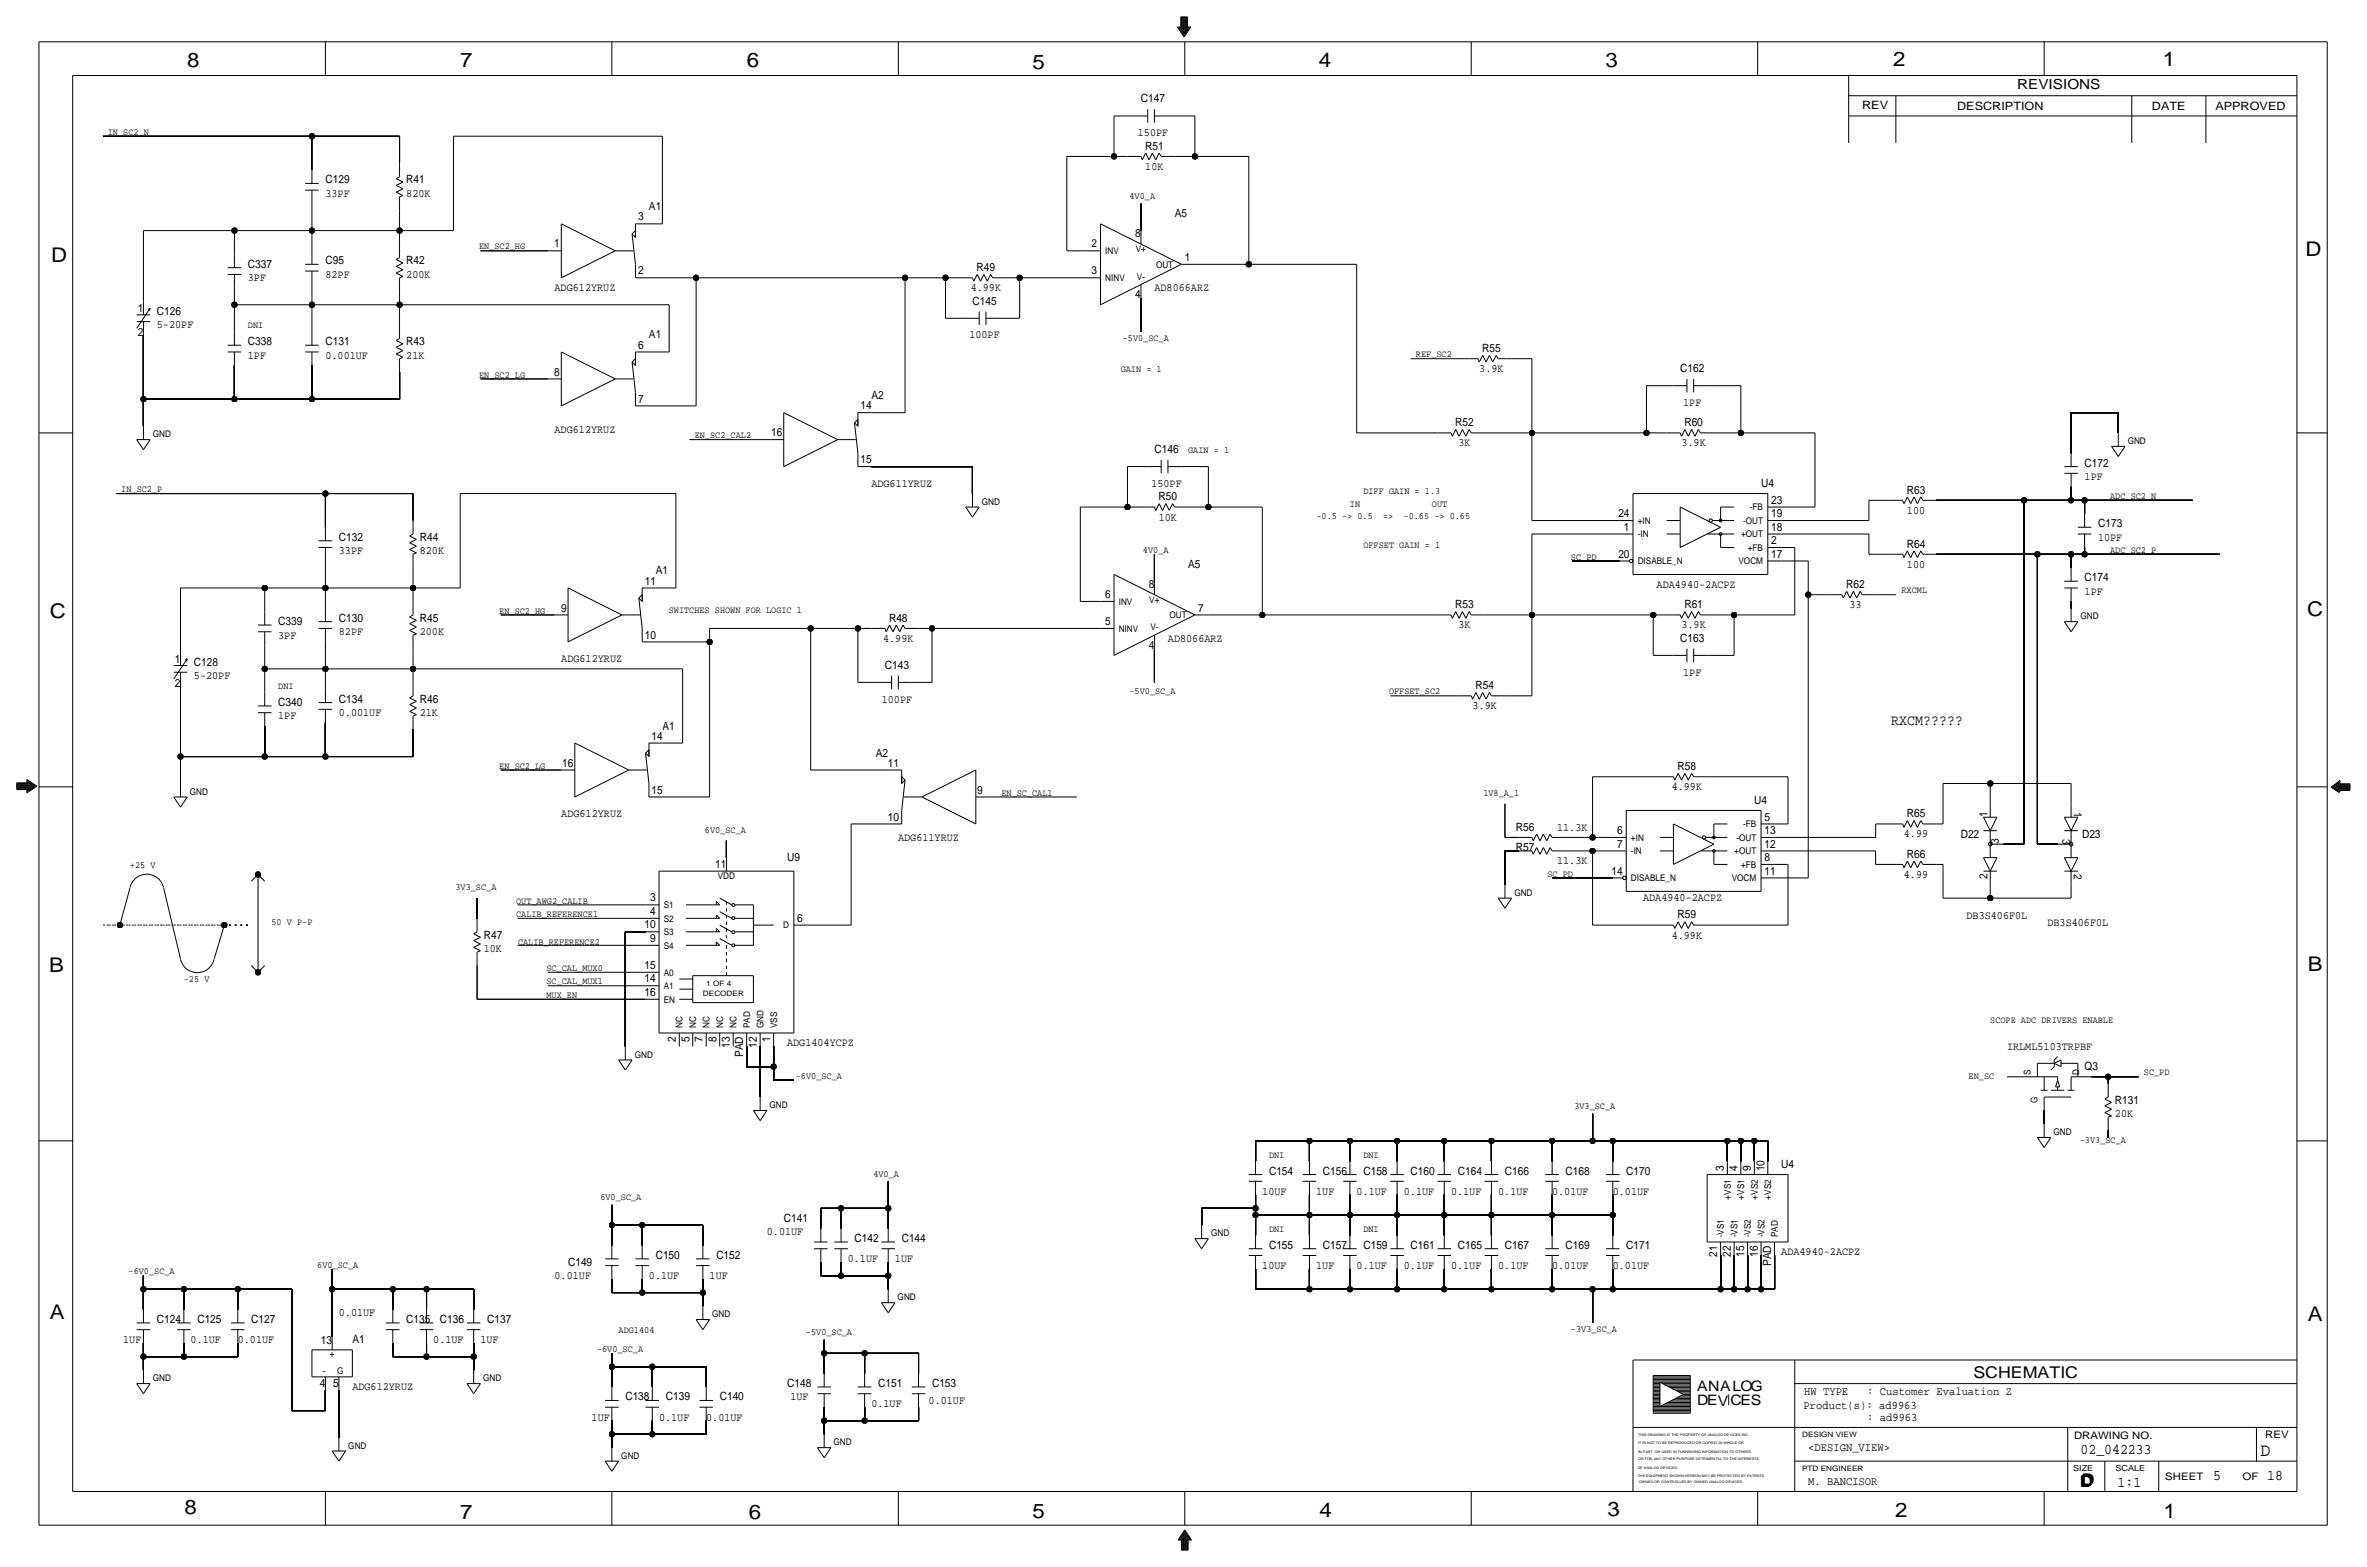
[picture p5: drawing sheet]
<svg xmlns="http://www.w3.org/2000/svg" width="892mm" height="590mm" viewBox="0 0 892 590" stroke-linecap="round" stroke-linejoin="round" font-family="sans-serif">
<defs><g id="words">
<g font-size="7.6">
<text x="70.6" y="25.4">8</text>
<text x="173.4" y="25.4">7</text>
<text x="281.4" y="25.1">6</text>
<text x="389.1" y="26.2">5</text>
<text x="497" y="25.4">4</text>
<text x="605" y="25.1">3</text>
<text x="713.4" y="24.9">2</text>
<text x="815" y="24.9">1</text>
<text x="19.3" y="98.8">D</text>
<text x="868.9" y="96.5">D</text>
<text x="18.7" y="232.7">C</text>
<text x="869.4" y="232.2">C</text>
<text x="869.6" y="365.8">B</text>
<text x="18.5" y="366">B</text>
<text x="18.7" y="496.8">A</text>
<text x="869.6" y="497.6">A</text>
<text x="69.5" y="570.5">8</text>
<text x="173.4" y="572.3">7</text>
<text x="282.1" y="572.3">6</text>
<text x="389.1" y="571.8">5</text>
<text x="497.3" y="571.5">4</text>
<text x="605.7" y="571.2">3</text>
<text x="714.2" y="571.5">2</text>
<text x="815.3" y="572">1</text>
</g>
<text font-size="7" x="851.9" y="548.4">D</text>
<g font-size="6.1">
<text x="743.7" y="518.9">SCHEMATIC</text>
<text x="783.8" y="560.3">D</text>
<text x="784.3" y="559.8">D</text>
</g>
<g font-size="5.6">
<text x="712.6" y="273.1">RXCM?????</text>
<text x="784" y="547.9">02_042233</text>
<text x="834.1" y="557.5">5</text>
<text x="854.4" y="557.5">18</text>
<text x="798" y="560.1">1:1</text>
</g>
<g font-size="5.4">
<text x="639.5" y="524.2">ANALOG</text>
<text x="639.5" y="529.3">DEVCES</text>
</g>
<text font-size="5.2" x="760.2" y="33.5">REVISIONS</text>
<g font-size="4.4">
<text x="679.9" y="525.5">HW TYPE</text>
<text x="703.6" y="525.5">: Customer Evaluation Z</text>
<text x="679.7" y="530.9">Product(s): ad9963</text>
<text x="703.6" y="535.2">: ad9963</text>
<text x="681.4" y="546.6">&lt;DESIGN_VIEW&gt;</text>
<text x="681.4" y="559.3">M. BANCISOR</text>
</g>
<g font-size="4.3">
<text x="430" y="38.6">C147</text>
<text x="701.8" y="41.1">REV</text>
<text x="737.6" y="41.4">DESCRIPTION</text>
<text x="811" y="41.4">DATE</text>
<text x="834.8" y="41.4">APPROVED</text>
<text x="428.8" y="51.3">150PF</text>
<text x="431.5" y="56.4">R51</text>
<text x="431.6" y="64">10K</text>
<text x="122.6" y="69.1">C129</text>
<text x="153.1" y="69.1">R41</text>
<text x="122.6" y="74.2">33PF</text>
<text x="153.1" y="74.2">820K</text>
<text x="240.5" y="83.1">3</text>
<text x="244.6" y="79.2">A1</text>
<text x="442.7" y="81.8">A5</text>
<text x="427.8" y="89.4">8</text>
<text x="208.9" y="93.2">1</text>
<text x="93.4" y="100.8">C337</text>
<text x="122.6" y="99.6">C95</text>
<text x="153.1" y="99.6">R42</text>
<text x="93.4" y="105.9">3PF</text>
<text x="122.6" y="104.6">82PF</text>
<text x="153.1" y="104.6">200K</text>
<text x="240.5" y="103.4">2</text>
<text x="368" y="102.1">R49</text>
<text x="209" y="109.7">ADG612YRUZ</text>
<text x="365.8" y="109.7">4.99K</text>
<text x="427.8" y="112.3">4</text>
<text x="435.1" y="109.7">AD8066ARZ</text>
<text x="51.9" y="117.6">1</text>
<text x="59.1" y="118.6">C126</text>
<text x="366.5" y="114.8">C145</text>
<text x="59.1" y="123.7">5-20PF</text>
<text x="51.9" y="126.7">2</text>
<text x="93.4" y="130">C338</text>
<text x="122.6" y="130">C131</text>
<text x="153.1" y="130">R43</text>
<text x="240.5" y="131.3">6</text>
<text x="244.6" y="127.5">A1</text>
<text x="365.3" y="127.5">100PF</text>
<text x="93.4" y="135.1">1PF</text>
<text x="122.6" y="135.1">0.001UF</text>
<text x="153.1" y="135.1">21K</text>
<text x="558.5" y="132.6">R55</text>
<text x="208.9" y="141.5">8</text>
<text x="557.5" y="140.2">3.9K</text>
<text x="633.2" y="140.2">C162</text>
<text x="240.5" y="151.6">7</text>
<text x="324.3" y="154.2">14</text>
<text x="328.4" y="150.4">A2</text>
<text x="634.3" y="152.9">1PF</text>
<text x="548.4" y="160.5">R52</text>
<text x="634.7" y="160.5">R60</text>
<text x="209" y="163.1">ADG612YRUZ</text>
<text x="290.6" y="164.3">16</text>
<text x="435.1" y="170.7">C146</text>
<text x="549.6" y="168.1">3K</text>
<text x="633.7" y="168.1">3.9K</text>
<text x="324.3" y="174.5">15</text>
<text x="785.6" y="175.8">C172</text>
<text x="328.4" y="183.4">ADG611YRUZ</text>
<text x="433.9" y="183.4">150PF</text>
<text x="663.7" y="183.4">U4</text>
<text x="718.6" y="185.9">R63</text>
<text x="785.6" y="180.8">1PF</text>
<text x="436.6" y="188.5">R50</text>
<text x="667.5" y="189.7">23</text>
<text x="436.7" y="196.1">10K</text>
<text x="609.9" y="194.8">24</text>
<text x="667.5" y="194.8">19</text>
<text x="718.6" y="193.5">100</text>
<text x="127.7" y="203.7">C132</text>
<text x="158.2" y="203.7">R44</text>
<text x="612" y="199.9">1</text>
<text x="667.5" y="199.9">18</text>
<text x="790.7" y="203.7">10PF</text>
<text x="790.7" y="198.6">C173</text>
<text x="127.7" y="208.8">33PF</text>
<text x="158.2" y="208.8">820K</text>
<text x="667.5" y="205">2</text>
<text x="718.6" y="206.2">R64</text>
<text x="447.8" y="213.9">A5</text>
<text x="609.9" y="210.1">20</text>
<text x="667.5" y="210.1">17</text>
<text x="718.6" y="213.9">100</text>
<text x="243" y="220.2">11</text>
<text x="247.1" y="216.4">A1</text>
<text x="432.9" y="221.5">8</text>
<text x="624.3" y="221.5">ADA4940-2ACPZ</text>
<text x="695.7" y="221.5">R62</text>
<text x="785.6" y="218.9">C174</text>
<text x="785.6" y="224">1PF</text>
<text x="211.4" y="230.4">9</text>
<text x="548.4" y="229.1">R53</text>
<text x="634.7" y="229.1">R61</text>
<text x="696.9" y="229.1">33</text>
<text x="104.9" y="235.5">C339</text>
<text x="127.7" y="234.2">C130</text>
<text x="127.7" y="239.3">82PF</text>
<text x="158.2" y="234.2">R45</text>
<text x="158.2" y="239.3">200K</text>
<text x="335" y="234.2">R48</text>
<text x="549.6" y="236.7">3K</text>
<text x="633.7" y="236.7">3.9K</text>
<text x="104.9" y="240.5">3PF</text>
<text x="243" y="240.5">10</text>
<text x="332.8" y="241.8">4.99K</text>
<text x="432.9" y="244.3">4</text>
<text x="440.1" y="241.8">AD8066ARZ</text>
<text x="633.2" y="241.8">C163</text>
<text x="65.9" y="249.7">1</text>
<text x="73.1" y="250.7">C128</text>
<text x="211.5" y="249.4">ADG612YRUZ</text>
<text x="333.5" y="252">C143</text>
<text x="73.1" y="255.8">5-20PF</text>
<text x="634.3" y="254.5">1PF</text>
<text x="65.9" y="258.8">2</text>
<text x="556" y="259.6">R54</text>
<text x="104.9" y="265.9">C340</text>
<text x="127.7" y="269.7">0.001UF</text>
<text x="127.7" y="264.7">C134</text>
<text x="158.2" y="264.7">R46</text>
<text x="158.2" y="269.7">21K</text>
<text x="332.3" y="264.7">100PF</text>
<text x="554.9" y="267.2">3.9K</text>
<text x="104.9" y="271">1PF</text>
<text x="249.6" y="274.8">A1</text>
<text x="245.6" y="278.6">14</text>
<text x="330" y="285">A2</text>
<text x="211.9" y="288.8">16</text>
<text x="334.5" y="288.8">11</text>
<text x="632.2" y="290.1">R58</text>
<text x="245.6" y="299">15</text>
<text x="368.2" y="299">9</text>
<text x="630" y="297.7">4.99K</text>
<text x="661.1" y="302.8">U4</text>
<text x="781.5" y="305.7" transform="rotate(90 781.5 305.7)">1</text>
<text x="211.5" y="307.8">ADG612YRUZ</text>
<text x="334.5" y="309.1">10</text>
<text x="664.9" y="309.1">5</text>
<text x="718.6" y="307.8">R65</text>
<text x="749" y="307.8" transform="rotate(-90 749 307.8)">1</text>
<text x="338.5" y="316.7">ADG611YRUZ</text>
<text x="571.2" y="312.9">R56</text>
<text x="586.8" y="312.9">11.3K</text>
<text x="609.5" y="314.2">6</text>
<text x="664.9" y="314.2">13</text>
<text x="717.5" y="315.5">4.99</text>
<text x="738.9" y="315.7">D22</text>
<text x="777.2" y="315.9" transform="rotate(90 777.2 315.9)">3</text>
<text x="784.6" y="315.7">D23</text>
<text x="571.2" y="320.5">R57</text>
<text x="609.5" y="319.3">7</text>
<text x="664.9" y="319.3">12</text>
<text x="718.6" y="323.1">R66</text>
<text x="753.3" y="318" transform="rotate(-90 753.3 318)">3</text>
<text x="269.5" y="326.9">11</text>
<text x="296.6" y="324.4">U9</text>
<text x="586.8" y="325.6">11.3K</text>
<text x="607.3" y="329.4">14</text>
<text x="664.9" y="324.4">8</text>
<text x="664.9" y="329.4">11</text>
<text x="781.5" y="329.1" transform="rotate(90 781.5 329.1)">2</text>
<text x="717.5" y="330.7">4.99</text>
<text x="749" y="331.3" transform="rotate(-90 749 331.3)">2</text>
<text x="245" y="339.6">3</text>
<text x="619.2" y="339.6">ADA4940-2ACPZ</text>
<text x="245" y="344.7">4</text>
<text x="300.4" y="347.2">6</text>
<text x="632.2" y="345.9">R59</text>
<text x="741.1" y="346.2">DB3S406F0L</text>
<text x="182.3" y="353.6">R47</text>
<text x="242.8" y="349.8">10</text>
<text x="630" y="353.6">4.99K</text>
<text x="771.6" y="348.7">DB3S406F0L</text>
<text x="182.3" y="358.6">10K</text>
<text x="245" y="354.8">9</text>
<text x="242.8" y="365">15</text>
<text x="242.8" y="370.1">14</text>
<text x="242.8" y="375.2">16</text>
<text x="254.7" y="392.5" transform="rotate(-90 254.7 392.5)">2</text>
<text x="259.8" y="392.5" transform="rotate(-90 259.8 392.5)">5</text>
<text x="264.9" y="392.5" transform="rotate(-90 264.9 392.5)">7</text>
<text x="270" y="392.5" transform="rotate(-90 270 392.5)">8</text>
<text x="275" y="394.6" transform="rotate(-90 275 394.6)">13</text>
<text x="285.2" y="394.6" transform="rotate(-90 285.2 394.6)">12</text>
<text x="290.3" y="392.5" transform="rotate(-90 290.3 392.5)">1</text>
<text x="296.6" y="394.2">ADG1404YCPZ</text>
<text x="756.4" y="395.5">IRLML5103TRPBF</text>
<text x="280.1" y="398.3" transform="rotate(-90 280.1 398.3)">PAD</text>
<text x="785.6" y="403.1">Q3</text>
<text x="797" y="415.8">R131</text>
<text x="797" y="420.9">20K</text>
<text x="478.2" y="442.5">C154</text>
<text x="498.6" y="442.5">C156</text>
<text x="513.8" y="442.5">C158</text>
<text x="531.6" y="442.5">C160</text>
<text x="549.4" y="442.5">C164</text>
<text x="567.1" y="442.5">C166</text>
<text x="590" y="442.5">C168</text>
<text x="612.9" y="442.5">C170</text>
<text x="649.7" y="441.2" transform="rotate(-90 649.7 441.2)">3</text>
<text x="654.8" y="441.2" transform="rotate(-90 654.8 441.2)">4</text>
<text x="659.8" y="441.2" transform="rotate(-90 659.8 441.2)">9</text>
<text x="664.9" y="441.2" transform="rotate(-90 664.9 441.2)">10</text>
<text x="671.3" y="439.9">U4</text>
<text x="475.7" y="450.1">10UF</text>
<text x="496" y="450.1">1UF</text>
<text x="511.3" y="450.1">0.1UF</text>
<text x="529" y="450.1">0.1UF</text>
<text x="546.8" y="450.1">0.1UF</text>
<text x="564.6" y="450.1">0.1UF</text>
<text x="584.9" y="450.1">0.01UF</text>
<text x="607.8" y="450.1">0.01UF</text>
<text x="295.4" y="460.2">C141</text>
<text x="289" y="465.3">0.01UF</text>
<text x="322" y="467.9">C142</text>
<text x="339.8" y="467.9">C144</text>
<text x="478.2" y="470.4">C155</text>
<text x="498.6" y="470.4">C157</text>
<text x="513.8" y="470.4">C159</text>
<text x="531.6" y="470.4">C161</text>
<text x="549.4" y="470.4">C165</text>
<text x="567.1" y="470.4">C167</text>
<text x="590" y="470.4">C169</text>
<text x="612.9" y="470.4">C171</text>
<text x="647.1" y="473.4" transform="rotate(-90 647.1 473.4)">21</text>
<text x="652.2" y="473.4" transform="rotate(-90 652.2 473.4)">22</text>
<text x="657.3" y="473.4" transform="rotate(-90 657.3 473.4)">15</text>
<text x="662.4" y="473.4" transform="rotate(-90 662.4 473.4)">16</text>
<text x="671.3" y="472.9">ADA4940-2ACPZ</text>
<text x="214.1" y="476.8">C149</text>
<text x="247.1" y="474.2">C150</text>
<text x="270" y="474.2">C152</text>
<text x="319.5" y="475.5">0.1UF</text>
<text x="337.3" y="475.5">1UF</text>
<text x="475.7" y="478">10UF</text>
<text x="496" y="478">1UF</text>
<text x="511.3" y="478">0.1UF</text>
<text x="529" y="478">0.1UF</text>
<text x="546.8" y="478">0.1UF</text>
<text x="564.6" y="478">0.1UF</text>
<text x="584.9" y="478">0.01UF</text>
<text x="607.8" y="478">0.01UF</text>
<text x="667.5" y="477" transform="rotate(-90 667.5 477)">PAD</text>
<text x="209" y="481.8">0.01UF</text>
<text x="244.6" y="481.8">0.1UF</text>
<text x="267.4" y="481.8">1UF</text>
<text x="127.7" y="495.8">0.01UF</text>
<text x="59.1" y="498.3">C124</text>
<text x="74.4" y="498.3">C125</text>
<text x="94.7" y="498.3">C127</text>
<text x="153.1" y="498.3">C135</text>
<text x="165.8" y="498.3">C136</text>
<text x="183.6" y="498.3">C137</text>
<text x="46.4" y="506">1UF</text>
<text x="71.8" y="506">0.1UF</text>
<text x="89.6" y="506">0.01UF</text>
<text x="120.9" y="506.5">13</text>
<text x="132.8" y="506">A1</text>
<text x="163.3" y="506">0.1UF</text>
<text x="181.1" y="506">1UF</text>
<text x="120.5" y="522.5">4</text>
<text x="125.6" y="522.5">5</text>
<text x="132.8" y="523.7">ADG612YRUZ</text>
<text x="235.7" y="527.6">C138</text>
<text x="250.9" y="527.6">C139</text>
<text x="271.2" y="527.6">C140</text>
<text x="296.6" y="522.5">C148</text>
<text x="297.9" y="527.6">1UF</text>
<text x="330.9" y="522.5">C151</text>
<text x="351.2" y="522.5">C153</text>
<text x="328.4" y="530.1">0.1UF</text>
<text x="350" y="528.8">0.01UF</text>
<text x="223" y="535.2">1UF</text>
<text x="248.4" y="535.2">0.1UF</text>
<text x="266.1" y="535.2">0.01UF</text>
</g>
<g font-size="4.2">
<text x="411.4" y="93.2">2</text>
<text x="446.5" y="98.3">1</text>
<text x="411.4" y="103.4">3</text>
<text x="416.5" y="225.3">6</text>
<text x="451.6" y="230.4">7</text>
<text x="416.5" y="235.5">5</text>
</g>
<g font-size="3.9">
<text x="781.6" y="542.1">DRAWING NO.</text>
<text x="853.6" y="541.8">REV</text>
<text x="816" y="557.4">SHEET</text>
<text x="845.1" y="557.5">OF</text>
</g>
<g font-size="3.6">
<text x="40.6" y="50.9">IN_SC2_N</text>
<text x="425.7" y="74.9">4V0_A</text>
<text x="180.5" y="94">EN_SC2_HG</text>
<text x="93.4" y="123.7">DNI</text>
<text x="423.1" y="128.3">-5V0_SC_A</text>
<text x="533.6" y="134.6">REF_SC2</text>
<text x="180.5" y="142.2">EN_SC2_LG</text>
<text x="422.4" y="140.2">GAIN = 1</text>
<text x="261.8" y="165.1">EN_SC2_CAL2</text>
<text x="447.8" y="170.7">GAIN = 1</text>
<text x="45.7" y="185.5">IN_SC2_P</text>
<text x="513.8" y="185.9">DIFF GAIN = 1.3</text>
<text x="508.7" y="191">IN</text>
<text x="539.6" y="191">OUT</text>
<text x="795.2" y="188">ADC_SC2_N</text>
<text x="496.1" y="195.5">-0.5 -&gt; 0.5</text>
<text x="521.2" y="195.5">=&gt;</text>
<text x="528.9" y="195.5">-0.65 -&gt; 0.65</text>
<text x="430.7" y="208.3">4V0_A</text>
<text x="513.8" y="206.2">OFFSET GAIN = 1</text>
<text x="795.2" y="208.3">ADC_SC2_P</text>
<text x="592" y="210.8">SC_PD</text>
<text x="716.6" y="223.4">RXCML</text>
<text x="188.2" y="231.1">EN_SC2_HG</text>
<text x="252" y="231.1">SWITCHES SHOWN FOR LOGIC 1</text>
<text x="104.9" y="259.6">DNI</text>
<text x="425.7" y="261.6">-5V0_SC_A</text>
<text x="523.4" y="261.6">OFFSET_SC2</text>
<text x="188.2" y="289.6">EN_SC2_LG</text>
<text x="377.4" y="299.7">EN_SC_CAL1</text>
<text x="559" y="299.7">1V8_A_1</text>
<text x="265.6" y="313.7">6V0_SC_A</text>
<text x="49" y="326.9">+25 V</text>
<text x="171.7" y="335.3">3V3_SC_A</text>
<text x="583.1" y="330.2">SC_PD</text>
<text x="194.5" y="340.4">OUT_AWG2_CALIB</text>
<text x="194.5" y="345.4">CALIB_REFERENCE1</text>
<text x="102.3" y="348.5">50 V P-P</text>
<text x="195.2" y="355.9">CALIB_REFERENCE2</text>
<text x="205.9" y="365.8">SC_CAL_MUX0</text>
<text x="69.3" y="370.1">-25 V</text>
<text x="205.9" y="370.8">SC_CAL_MUX1</text>
<text x="205.9" y="375.9">MUX_EN</text>
<text x="750" y="385.3">SCOPE ADC DRIVERS ENABLE</text>
<text x="299.9" y="406.4">-6V0_SC_A</text>
<text x="741.9" y="406.4">EN_SC</text>
<text x="807.9" y="405.1">SC_PD</text>
<text x="593.3" y="417.8">3V3_SC_A</text>
<text x="783.8" y="430.5">-3V3_SC_A</text>
<text x="478.2" y="436.1">DNI</text>
<text x="513.8" y="436.1">DNI</text>
<text x="329.1" y="443.2">4V0_A</text>
<text x="226.3" y="452.1">6V0_SC_A</text>
<text x="478.2" y="464.1">DNI</text>
<text x="513.8" y="464.1">DNI</text>
<text x="119.6" y="477.5">6V0_SC_A</text>
<text x="48.5" y="480.1">-6V0_SC_A</text>
<text x="233.1" y="502.2">ADG1404</text>
<text x="303.7" y="502.9">-5V0_SC_A</text>
<text x="592" y="501.6">-3V3_SC_A</text>
<text x="225" y="509.3">-6V0_SC_A</text>
</g>
<g font-size="3.5">
<text x="416.5" y="95.8">INV</text>
<text x="428" y="95">V+</text>
<text x="435.7" y="100.8">OUT</text>
<text x="416.5" y="105.9">NINV</text>
<text x="428.4" y="105.4">V-</text>
<text x="57.6" y="164.7">GND</text>
<text x="801.8" y="167.3">GND</text>
<text x="370" y="190.1">GND</text>
<text x="617.2" y="197.4">+IN</text>
<text x="656.9" y="197.4">-OUT</text>
<text x="659.4" y="192.3">-FB</text>
<text x="617.2" y="202.4">-IN</text>
<text x="656.1" y="202.4">+OUT</text>
<text x="658.7" y="207.5">+FB</text>
<text x="617.2" y="212.6">DISABLE_N</text>
<text x="655.2" y="212.6">VOCM</text>
<text x="421.6" y="227.8">INV</text>
<text x="433.1" y="227.1">V+</text>
<text x="440.7" y="232.9">OUT</text>
<text x="784" y="233.3">GND</text>
<text x="421.6" y="238">NINV</text>
<text x="433.5" y="237.5">V-</text>
<text x="71.6" y="299.4">GND</text>
<text x="656.9" y="311.7">-FB</text>
<text x="614.6" y="316.7">+IN</text>
<text x="654.3" y="316.7">-OUT</text>
<text x="614.6" y="321.8">-IN</text>
<text x="653.6" y="321.8">+OUT</text>
<text x="656.1" y="326.9">+FB</text>
<text x="270.5" y="331.2">VDD</text>
<text x="614.6" y="332">DISABLE_N</text>
<text x="652.6" y="332">VOCM</text>
<text x="570.7" y="337.5">GND</text>
<text x="250.1" y="347.2">S2</text>
<text x="250.1" y="342.1">S1</text>
<text x="250.1" y="352.3">S3</text>
<text x="295.2" y="349.8">D</text>
<text x="250.1" y="357.4">S4</text>
<text x="250.1" y="367.5">A0</text>
<text x="250.1" y="377.7">EN</text>
<text x="250.1" y="372.6">A1</text>
<text x="257.3" y="387.3" transform="rotate(-90 257.3 387.3)">NC</text>
<text x="262.3" y="387.3" transform="rotate(-90 262.3 387.3)">NC</text>
<text x="267.4" y="387.3" transform="rotate(-90 267.4 387.3)">NC</text>
<text x="272.5" y="387.3" transform="rotate(-90 272.5 387.3)">NC</text>
<text x="277.6" y="387.3" transform="rotate(-90 277.6 387.3)">NC</text>
<text x="282.7" y="387.3" transform="rotate(-90 282.7 387.3)">PAD</text>
<text x="287.7" y="387.3" transform="rotate(-90 287.7 387.3)">GND</text>
<text x="292.8" y="387.3" transform="rotate(-90 292.8 387.3)">VSS</text>
<text x="239.2" y="398.4">GND</text>
<text x="765.3" y="405.1" transform="rotate(-90 765.3 405.1)">S</text>
<text x="783.5" y="405.1" transform="rotate(-90 783.5 405.1)">D</text>
<text x="290" y="417.5">GND</text>
<text x="767.8" y="415.7" transform="rotate(-90 767.8 415.7)">G</text>
<text x="773.9" y="427.6">GND</text>
<text x="652.2" y="451.9" transform="rotate(-90 652.2 451.9)">+VS1</text>
<text x="657.3" y="451.9" transform="rotate(-90 657.3 451.9)">+VS1</text>
<text x="662.4" y="451.9" transform="rotate(-90 662.4 451.9)">+VS2</text>
<text x="667.5" y="451.9" transform="rotate(-90 667.5 451.9)">+VS2</text>
<text x="456.4" y="465.7">GND</text>
<text x="649.7" y="466.1" transform="rotate(-90 649.7 466.1)">-VS1</text>
<text x="654.8" y="466.1" transform="rotate(-90 654.8 466.1)">-VS1</text>
<text x="659.8" y="466.1" transform="rotate(-90 659.8 466.1)">-VS2</text>
<text x="664.9" y="466.1" transform="rotate(-90 664.9 466.1)">-VS2</text>
<text x="670" y="466.1" transform="rotate(-90 670 466.1)">PAD</text>
<text x="338.3" y="489.9">GND</text>
<text x="268.4" y="496.2">GND</text>
<text x="124.3" y="511">+</text>
<text x="57.6" y="520.3">GND</text>
<text x="121.6" y="517.7">-</text>
<text x="127" y="517.7">G</text>
<text x="182.1" y="520.3">GND</text>
<text x="131.3" y="545.7">GND</text>
<text x="314.1" y="544.5">GND</text>
<text x="234.1" y="549.6">GND</text>
</g>
<g font-size="3.1">
<text x="781.3" y="554">SIZE</text>
<text x="797.3" y="554">SCALE</text>
</g>
<g font-size="2.8">
<text x="266.1" y="371.3">1 OF 4</text>
<text x="264.9" y="375.1">DECODER</text>
<text x="679.1" y="541.3">DESIGN VIEW</text>
<text x="679.1" y="554">PTD ENGINEER</text>
</g>
<g font-size="1.3">
<text x="617.3" y="541.1">THIS DRAWING IS THE PROPERTY OF ANALOG DEVICES INC.</text>
<text x="617.3" y="543.9">IT IS NOT TO BE REPRODUCED OR COPIED, IN WHOLE OR</text>
<text x="617.3" y="547.2">IN PART, OR USED IN FURNISHING INFORMATION TO OTHERS,</text>
<text x="617.3" y="550">OR FOR ANY OTHER PURPOSE DETRIMENTAL TO THE INTERESTS</text>
<text x="617.2" y="556.3">THE EQUIPMENT SHOWN HEREON MAY BE PROTECTED BY PATENTS</text>
<text x="617.2" y="553.2">OF ANALOG DEVICES.</text>
<text x="617.7" y="558.8">OWNED OR CONTROLLED BY OWNED ANALOG DEVICES.</text>
</g>
</g></defs>
<!-- layer: Nets -->
<g fill="none" stroke="#000" stroke-width=".38">
<path d="M38.8 51.3h78.8zM117.6 51.3v12.7zM117.6 51.3h33zM150.6 51.3v10.2zM170.9 51.3h78.7zM170.9 51.3v35.6zM249.6 51.3v33zM402 58.9h17.8zM402 58.9v35.6zM419.8 43.7h7.6zM419.8 58.9h5.1zM419.8 43.7v15.2z"/>
<path d="M440.1 43.7h10.2zM442.7 58.9h7.6zM450.3 58.9h20.3zM450.3 43.7v15.2zM470.6 58.9v40.7zM117.6 76.7v10.2zM150.6 79.2v7.7zM430 76.7v10.2zM54.1 86.9v26.6zM54.1 86.9h34.2zM88.3 86.9v8.9zM88.3 86.9h29.3z"/>
<path d="M117.6 86.9v7.6zM117.6 86.9h33zM150.6 86.9v5zM150.6 86.9h20.3zM181.1 94.5h25.4zM244.6 84.3h5zM402 94.5h7.7zM450.3 99.6h20.3zM470.6 99.6h40.7zM511.3 99.6v63.5zM88.3 114.8v10.2zM88.3 108.5v6.3z"/>
<path d="M88.3 114.8h29.3zM117.6 114.8v10.2zM117.6 107.2v7.6zM117.6 114.8h33zM150.6 114.8v7.6zM150.6 109.7v5.1zM150.6 114.8h101.6zM244.6 104.6h17.7zM252.2 114.8v17.8zM262.3 104.6v48.3zM262.3 104.6h78.8zM341.1 104.6v50.8z"/>
<path d="M341.1 104.6h15.2zM356.3 119.9h7.6zM356.3 104.6v15.3zM356.3 104.6h5.1zM376.6 119.9h7.7zM379.2 104.6h5.1zM384.3 104.6v15.3zM384.3 104.6h25.4zM430 112.3v12.7zM54.1 126.2v24.2zM88.3 137.7v12.7zM117.6 137.7v12.7z"/>
<path d="M244.6 132.6h7.6zM531.6 135.1h20.3zM569.7 135.1h7.6zM577.3 135.1v28zM54.1 150.4v10.1zM54.1 150.4h34.2zM88.3 150.4h29.3zM117.6 150.4h33zM150.6 140.2v10.2zM181.1 142.7h25.4zM244.6 152.9h17.7zM328.4 155.4h12.7z"/>
<path d="M620.5 145.3h10.1zM620.5 145.3v17.8zM643.3 145.3h12.7zM656 145.3v17.8zM780.5 155.4v15.3zM780.5 155.4h17.8zM798.3 155.4v7.7zM259.8 165.6h30.5zM328.4 175.8h38.1zM366.5 175.8v10.1zM424.9 175.8h7.6zM424.9 175.8v15.2z"/>
<path d="M445.2 175.8h10.2zM455.4 175.8v15.2zM511.3 163.1h30.4zM559.5 163.1h17.8zM577.3 163.1v33zM577.3 163.1h43.2zM620.5 163.1h7.6zM645.9 163.1h10.1zM656 163.1h28zM684 163.1v27.9zM43.9 185.9h78.7zM122.6 185.9v12.7z"/>
<path d="M122.6 185.9h33.1zM155.7 185.9v10.2zM173.4 185.9h81.3zM173.4 185.9v35.6zM254.7 185.9v35.6zM407.1 191v35.6zM407.1 191h17.8zM424.9 191h5.1zM447.8 191h7.6zM455.4 191h20.3zM475.7 191v40.6zM577.3 196.1h33z"/>
<path d="M671.3 196.1h33zM671.3 191h12.7zM704.3 188.5v7.6zM704.3 188.5h7.6zM729.7 188.5h33zM762.7 188.5v129.5zM762.7 188.5h17.8zM780.5 183.4v5.1zM780.5 188.5h5.1zM785.6 188.5v5zM785.6 188.5h40.6zM122.6 211.3v10.2z"/>
<path d="M155.7 213.9v7.6zM435.1 208.8v10.1zM577.3 201.2h33zM577.3 201.2v30.4zM592.5 211.3h17.8zM671.3 206.2h5.1zM671.3 201.2h33zM671.3 211.3h10.1zM676.4 206.2v25.4zM681.4 211.3v12.7zM704.3 201.2v7.6zM704.3 208.8h7.6z"/>
<path d="M729.7 208.8h38.1zM767.8 208.8v109.2zM767.8 208.8h12.7zM780.5 208.8v5.1zM780.5 208.8h5.1zM785.6 206.2v2.6zM785.6 208.8h50.8zM68 221.5v24.1zM68 221.5h31.8zM99.8 221.5v8.9zM99.8 221.5h22.8zM122.6 221.5v7.6z"/>
<path d="M122.6 221.5h33.1zM155.7 221.5v5.1zM155.7 221.5h17.7zM188.7 231.6h20.3zM247.1 221.5h7.6zM267.4 236.7v5.1zM267.4 236.7h38.1zM305.5 236.7v53.4zM305.5 236.7h17.8zM323.3 236.7v20.3zM323.3 236.7h5.1zM346.2 236.7h5z"/>
<path d="M351.2 236.7v20.3zM351.2 236.7h63.5zM407.1 226.6h7.6zM455.4 231.6h20.3zM475.7 231.6h66zM559.5 231.6h17.8zM577.3 231.6v30.5zM577.3 231.6h45.7zM623 231.6v15.3zM623 231.6h5.1zM645.9 231.6h7.6zM653.5 231.6v15.3z"/>
<path d="M653.5 231.6h22.9zM681.4 224v106.7zM681.4 224h7.7zM706.8 224h7.7zM780.5 226.6v2.5zM68 258.3v26.7zM99.8 252v8.9zM99.8 243.1v8.9zM99.8 252h22.8zM122.6 252v7.6zM122.6 241.8v10.2zM122.6 252h33.1z"/>
<path d="M155.7 252v5zM155.7 244.3v7.7zM155.7 252h101.6zM247.1 241.8h20.3zM257.3 252v27.9zM267.4 241.8v58.4zM323.3 257h7.6zM343.6 257h7.6zM435.1 244.3v12.7zM623 246.9h7.6zM643.3 246.9h10.2zM99.8 273.6v11.4z"/>
<path d="M122.6 272.3v12.7zM155.7 274.8v10.2zM249.6 279.9h7.7zM524 262.1h25.4zM567.1 262.1h10.2zM68 285v10.1zM68 285h31.8zM99.8 285h22.8zM122.6 285h33.1zM188.7 290.1h22.8zM305.5 290.1h29.2zM600.2 292.6v22.9z"/>
<path d="M600.2 292.6h25.4zM643.3 292.6h30.5zM673.8 292.6v17.8zM732.2 295.1v15.3zM732.2 295.1h17.8zM750 295.1v7.7zM750 295.1h30.5zM780.5 295.1v7.7zM249.6 300.2h17.8zM273.8 316.7v6.4zM320.8 310.4v38.1zM320.8 310.4h13.9z"/>
<path d="M372.8 300.2h33zM567.1 315.5h5.1zM567.1 302.8v12.7zM590 315.5h10.2zM600.2 315.5h7.6zM668.7 310.4h5.1zM668.7 315.5h38.1zM706.8 310.4v5.1zM706.8 310.4h5.1zM729.7 310.4h2.5zM755.1 318h7.6zM767.8 318h7.6z"/>
<path d="M49 334.5l-3.8 14zM49 334.4a6.5 6.5 0 0 1 6.3-5.1 6.5 6.5 0 0 1 6.3 5.1M61.7 334.5l6.3 26.7zM97.2 329.4l-2.5 2.6zM97.2 329.4l2.6 2.6zM97.2 329.4v36.9zM179.8 338.3v7.6zM567.1 320.5v12.7zM567.1 320.5h5.1zM584.9 330.7h22.9zM590 320.5h10.2zM600.2 320.5v28z"/>
<path d="M600.2 320.5h7.6zM668.7 320.5h38.1zM668.7 330.7h12.7zM668.7 325.6h5.1zM673.8 325.6v22.9zM706.8 320.5v5.1zM706.8 325.6h5.1zM729.7 325.6h2.5zM732.2 325.6v12.7zM732.2 338.3h17.8zM750 333.2v5.1zM750 338.3h30.5z"/>
<path d="M780.5 333.2v5.1zM84.5 348.5l-3.8 12.7zM195 340.9h48.3zM195 345.9h48.3zM195 356.1h48.3zM235.7 351v43.2zM235.7 351h7.6zM304.2 348.5h16.6zM600.2 348.5h25.4zM643.3 348.5h30.5zM68 361.4a6.5 6.5 0 0 0 6.3 5 6.5 6.5 0 0 0 6.4-5M94.7 363.7l2.5 2.6z"/>
<path d="M99.8 363.7l-2.6 2.6zM179.8 376.4h63.5zM179.8 363.7v12.7zM206.5 371.3h36.8zM206.5 366.3h36.8zM281.4 394.2v7.6zM286.5 394.2v19.1zM291.5 394.2v7.6zM281.4 401.8h10.1zM291.5 406.9h7.7zM291.5 401.8v5.1zM600.2 419.6v10.2z"/>
<path d="M756.4 405.6h6.3zM770.3 418.3v5.1zM788.1 405.6h6.4zM794.5 405.6v2.6zM794.5 405.6h11.4zM473.2 429.8v7.6zM473.2 429.8h20.3zM493.5 429.8v7.6zM493.5 429.8h15.2zM508.7 429.8v7.6zM508.7 429.8h17.8zM526.5 429.8v7.6z"/>
<path d="M526.5 429.8h17.8zM544.3 429.8v7.6zM544.3 429.8h17.8zM562.1 429.8v7.6zM562.1 429.8h22.8zM584.9 429.8v7.6zM584.9 429.8h15.3zM600.2 429.8h7.6zM607.8 429.8v7.6zM607.8 429.8h43.2zM651 429.8v7.6zM651 429.8h5z"/>
<path d="M656 429.8v7.6zM656 429.8h5.1zM661.1 429.8v7.6zM661.1 429.8h5.1zM666.2 429.8v7.6zM794.5 426v2.5zM230.6 453.9v7.6zM309.3 455.2v7.6zM309.3 455.2h7.6zM316.9 455.2v7.6zM316.9 455.2h17.8zM334.7 455.2v7.6z"/>
<path d="M334.7 445v10.2zM452.8 455.2v6.3zM452.8 455.2h20.4zM473.2 457.7v7.6zM473.2 457.7h20.3zM473.2 455.2v2.5zM473.2 450.1v5.1zM493.5 457.7v7.6zM493.5 450.1v7.6zM493.5 457.7h15.2zM508.7 457.7v7.6zM508.7 450.1v7.6z"/>
<path d="M508.7 457.7h17.8zM526.5 457.7v7.6zM526.5 450.1v7.6zM526.5 457.7h17.8zM544.3 457.7v7.6zM544.3 450.1v7.6zM544.3 457.7h17.8zM562.1 457.7v7.6zM562.1 450.1v7.6zM562.1 457.7h22.8zM584.9 457.7v7.6zM584.9 450.1v7.6z"/>
<path d="M584.9 457.7h22.9zM607.8 457.7v7.6zM607.8 450.1v7.6zM125.2 478v7.6zM230.6 461.5v7.6zM230.6 461.5h11.4zM242 461.5v7.6zM242 461.5h22.9zM264.9 461.5v7.6zM309.3 475.5v5.1zM316.9 475.5v5.1zM334.7 475.5v5.1z"/>
<path d="M473.2 478v7.6zM493.5 478v7.6zM508.7 478v7.6zM526.5 478v7.6zM544.3 478v7.6zM562.1 478v7.6zM584.9 478v7.6zM607.8 478v7.6zM648.4 472.9v12.7zM653.5 472.9v12.7zM658.6 472.9v12.7zM663.7 472.9v12.7z"/>
<path d="M668.7 472.9v12.7zM54.1 485.6v7.7zM54.1 480.6v5zM54.1 485.6h15.2zM69.3 485.6v7.7zM69.3 485.6h20.3zM89.6 485.6v7.7zM89.6 485.6h20.3zM109.9 485.6v45.8zM125.2 485.6v17.8zM125.2 485.6h22.8zM148 485.6v7.7z"/>
<path d="M148 485.6h12.7zM160.7 485.6v7.7zM160.7 485.6h17.8zM178.5 485.6v7.7zM230.6 481.8v5.1zM230.6 486.9h11.4zM242 481.8v5.1zM242 486.9h22.9zM264.9 486.9v5.1zM264.9 481.8v5.1zM309.3 480.6h7.6zM316.9 480.6h17.8z"/>
<path d="M334.7 480.6v5zM473.2 485.6h20.3zM493.5 485.6h15.2zM508.7 485.6h17.8zM526.5 485.6h17.8zM544.3 485.6h17.8zM562.1 485.6h22.8zM584.9 485.6h15.3zM600.2 485.6v12.7zM600.2 485.6h7.6zM607.8 485.6h40.6zM648.4 485.6h5.1z"/>
<path d="M653.5 485.6h5.1zM658.6 485.6h5.1zM663.7 485.6h5zM54.1 511v5.1zM54.1 506v5zM54.1 511h15.2zM69.3 506v5zM69.3 511h20.3zM89.6 506v5zM148 506v5zM148 511h12.7zM160.7 506v5z"/>
<path d="M160.7 511h17.8zM178.5 511v5.1zM178.5 506v5zM230.6 514.9v7.6zM230.6 509.8v5.1zM230.6 514.9h15.2zM245.8 514.9v7.6zM245.8 514.9h20.3zM266.1 514.9v7.6zM310.6 509.8v7.6zM310.6 504.7v5.1zM310.6 509.8h15.2z"/>
<path d="M325.8 509.8v7.6zM325.8 509.8h20.4zM346.2 509.8v7.6zM109.9 531.4h12.7zM122.6 523.7v7.7zM127.7 523.7v17.8zM230.6 535.2v5.1zM245.8 535.2v5.1zM266.1 535.2v5.1zM310.6 535.2v5.1zM310.6 530.1v5.1zM310.6 535.2h15.2z"/>
<path d="M325.8 530.1v5.1zM325.8 535.2h20.4zM346.2 530.1v5.1zM230.6 540.3v5zM230.6 540.3h15.2zM245.8 540.3h20.3z"/>
</g>
<path d="M38.8 348.5h6.4zM45.2 348.5h39.3zM84.5 348.5h8.9z" fill="none" stroke="#000" stroke-width=".38" stroke-dasharray=".7 1.4" stroke-linecap="butt"/>
<g fill="#000" stroke="#000" stroke-width=".38">
<circle cx="117.6" cy="51.3" r="1.07"/>
<circle cx="419.8" cy="58.9" r="1.07"/>
<circle cx="450.3" cy="58.9" r="1.07"/>
<circle cx="88.3" cy="86.9" r="1.07"/>
<circle cx="117.6" cy="86.9" r="1.07"/>
<circle cx="150.6" cy="86.9" r="1.07"/>
<circle cx="470.6" cy="99.6" r="1.07"/>
<circle cx="88.3" cy="114.8" r="1.07"/>
<circle cx="117.6" cy="114.8" r="1.07"/>
<circle cx="150.6" cy="114.8" r="1.07"/>
<circle cx="262.3" cy="104.6" r="1.07"/>
<circle cx="341.1" cy="104.6" r="1.07"/>
<circle cx="356.3" cy="104.6" r="1.07"/>
<circle cx="384.3" cy="104.6" r="1.07"/>
<circle cx="54.1" cy="150.4" r="1.07"/>
<circle cx="88.3" cy="150.4" r="1.07"/>
<circle cx="117.6" cy="150.4" r="1.07"/>
<circle cx="577.3" cy="163.1" r="1.07"/>
<circle cx="620.5" cy="163.1" r="1.07"/>
<circle cx="656" cy="163.1" r="1.07"/>
<circle cx="122.6" cy="185.9" r="1.07"/>
<circle cx="424.9" cy="191" r="1.07"/>
<circle cx="455.4" cy="191" r="1.07"/>
<circle cx="762.7" cy="188.5" r="1.07"/>
<circle cx="780.5" cy="188.5" r="1.07"/>
<circle cx="785.6" cy="188.5" r="1.07"/>
<circle cx="767.8" cy="208.8" r="1.07"/>
<circle cx="780.5" cy="208.8" r="1.07"/>
<circle cx="785.6" cy="208.8" r="1.07"/>
<circle cx="99.8" cy="221.5" r="1.07"/>
<circle cx="122.6" cy="221.5" r="1.07"/>
<circle cx="155.7" cy="221.5" r="1.07"/>
<circle cx="305.5" cy="236.7" r="1.07"/>
<circle cx="323.3" cy="236.7" r="1.07"/>
<circle cx="351.2" cy="236.7" r="1.07"/>
<circle cx="475.7" cy="231.6" r="1.07"/>
<circle cx="577.3" cy="231.6" r="1.07"/>
<circle cx="623" cy="231.6" r="1.07"/>
<circle cx="653.5" cy="231.6" r="1.07"/>
<circle cx="681.4" cy="224" r="1.07"/>
<circle cx="99.8" cy="252" r="1.07"/>
<circle cx="122.6" cy="252" r="1.07"/>
<circle cx="155.7" cy="252" r="1.07"/>
<circle cx="267.4" cy="241.8" r="1.07"/>
<circle cx="68" cy="285" r="1.07"/>
<circle cx="99.8" cy="285" r="1.07"/>
<circle cx="122.6" cy="285" r="1.07"/>
<circle cx="750" cy="295.1" r="1.07"/>
<circle cx="600.2" cy="315.5" r="1.07"/>
<circle cx="97.2" cy="329.4" r="1.07"/>
<circle cx="600.2" cy="320.5" r="1.07"/>
<circle cx="750" cy="338.3" r="1.07"/>
<circle cx="45.2" cy="348.5" r="1.07"/>
<circle cx="84.5" cy="348.5" r="1.07"/>
<circle cx="97.2" cy="366.3" r="1.07"/>
<circle cx="291.5" cy="401.8" r="1.07"/>
<circle cx="794.5" cy="405.6" r="1.07"/>
<circle cx="493.5" cy="429.8" r="1.07"/>
<circle cx="508.7" cy="429.8" r="1.07"/>
<circle cx="526.5" cy="429.8" r="1.07"/>
<circle cx="544.3" cy="429.8" r="1.07"/>
<circle cx="562.1" cy="429.8" r="1.07"/>
<circle cx="584.9" cy="429.8" r="1.07"/>
<circle cx="600.2" cy="429.8" r="1.07"/>
<circle cx="607.8" cy="429.8" r="1.07"/>
<circle cx="651" cy="429.8" r="1.07"/>
<circle cx="656" cy="429.8" r="1.07"/>
<circle cx="661.1" cy="429.8" r="1.07"/>
<circle cx="316.9" cy="455.2" r="1.07"/>
<circle cx="334.7" cy="455.2" r="1.07"/>
<circle cx="473.2" cy="455.2" r="1.07"/>
<circle cx="473.2" cy="457.7" r="1.07"/>
<circle cx="493.5" cy="457.7" r="1.07"/>
<circle cx="508.7" cy="457.7" r="1.07"/>
<circle cx="526.5" cy="457.7" r="1.07"/>
<circle cx="544.3" cy="457.7" r="1.07"/>
<circle cx="562.1" cy="457.7" r="1.07"/>
<circle cx="584.9" cy="457.7" r="1.07"/>
<circle cx="607.8" cy="457.7" r="1.07"/>
<circle cx="230.6" cy="461.5" r="1.07"/>
<circle cx="242" cy="461.5" r="1.07"/>
<circle cx="54.1" cy="485.6" r="1.07"/>
<circle cx="69.3" cy="485.6" r="1.07"/>
<circle cx="89.6" cy="485.6" r="1.07"/>
<circle cx="125.2" cy="485.6" r="1.07"/>
<circle cx="148" cy="485.6" r="1.07"/>
<circle cx="160.7" cy="485.6" r="1.07"/>
<circle cx="242" cy="486.9" r="1.07"/>
<circle cx="264.9" cy="486.9" r="1.07"/>
<circle cx="316.9" cy="480.6" r="1.07"/>
<circle cx="334.7" cy="480.6" r="1.07"/>
<circle cx="493.5" cy="485.6" r="1.07"/>
<circle cx="508.7" cy="485.6" r="1.07"/>
<circle cx="526.5" cy="485.6" r="1.07"/>
<circle cx="544.3" cy="485.6" r="1.07"/>
<circle cx="562.1" cy="485.6" r="1.07"/>
<circle cx="584.9" cy="485.6" r="1.07"/>
<circle cx="600.2" cy="485.6" r="1.07"/>
<circle cx="607.8" cy="485.6" r="1.07"/>
<circle cx="648.4" cy="485.6" r="1.07"/>
<circle cx="653.5" cy="485.6" r="1.07"/>
<circle cx="658.6" cy="485.6" r="1.07"/>
<circle cx="663.7" cy="485.6" r="1.07"/>
<circle cx="54.1" cy="511" r="1.07"/>
<circle cx="69.3" cy="511" r="1.07"/>
<circle cx="160.7" cy="511" r="1.07"/>
<circle cx="178.5" cy="511" r="1.07"/>
<circle cx="230.6" cy="514.9" r="1.07"/>
<circle cx="245.8" cy="514.9" r="1.07"/>
<circle cx="310.6" cy="509.8" r="1.07"/>
<circle cx="325.8" cy="509.8" r="1.07"/>
<circle cx="310.6" cy="535.2" r="1.07"/>
<circle cx="325.8" cy="535.2" r="1.07"/>
<circle cx="230.6" cy="540.3" r="1.07"/>
<circle cx="245.8" cy="540.3" r="1.07"/>
</g>
<!-- layer: Components -->
<g fill="none" stroke="#000" stroke-width=".38">
<path d="M424.9 58.9h5.1zM427.4 43.7h5.1zM430 58.9l.5 1.3zM431.7 57.7l1.3 2.5zM431.7 57.7l-1.2 2.5zM432.5 41.1v5.1zM434.3 57.7l1.3 2.5zM434.3 57.7l-1.3 2.5zM435.1 43.7h5zM435.1 41.1v5.1zM436.8 57.7l.8 1.2zM436.8 57.7l-1.2 2.5z"/>
<path d="M437.6 58.9h5.1zM115 69.1h5.1zM115 71.6h5.1zM117.6 71.6v5.1zM117.6 64v5.1zM149.3 67.3l1.3-.8zM149.3 67.3l2.5 1.3zM149.3 69.9l2.5-1.3zM149.3 69.9l2.5 1.2zM149.3 72.4l2.5-1.3zM149.3 72.4l2.5 1.3zM150.6 74.2v5z"/>
<path d="M150.6 61.5v5zM150.6 74.2l1.2-.5zM88.3 95.8v5zM115 99.6h5.1zM117.6 94.5v5.1zM149.3 97.8l1.3-.8zM149.3 97.8l2.5 1.3zM150.6 91.9v5.1zM206.5 94.5h5zM211.5 84.3v20.3zM211.5 84.3l20.4 10.2zM231.9 94.5h6.8z"/>
<path d="M238.2 88.1l1.3 1.3zM238.2 88.1l1.3 11.5zM239.5 84.3h5.1zM239.5 86.9l-1.3 1.2zM239.5 86.9v2.5zM239.5 84.3v5.1zM239.5 99.6v5zM409.7 94.5h5zM414.7 84.3l30.5 15.3zM414.7 84.3v30.5zM430 86.9v5zM445.2 99.6h5.1z"/>
<path d="M51.5 118.6h5.1zM54.1 113.5v5.1zM55.8 116.6l.8-.5zM56.6 116.1l-5.1 7.6zM56.6 116.1l-.3 1zM85.8 100.8h5.1zM85.8 103.4h5.1zM88.3 103.4v5.1zM115 102.1h5.1zM117.6 102.1v5.1zM149.3 100.3l2.5-1.2zM149.3 100.3l2.5 1.3z"/>
<path d="M149.3 102.9l2.5-1.3zM149.3 102.9l2.5 1.2zM150.6 104.6v5.1zM150.6 104.6l1.2-.5zM211.5 104.6l20.4-10.1zM239.5 104.6h5.1zM361.4 104.6h5.1zM363.9 119.9h5.1zM366.5 104.6l.5 1.3zM368.2 103.4l1.3 2.5zM368.2 103.4l-1.2 2.5zM369 117.3v5.1z"/>
<path d="M370.8 103.4l1.3 2.5zM370.8 103.4l-1.3 2.5zM371.6 119.9h5zM371.6 117.3v5.1zM373.3 103.4l.8 1.2zM373.3 103.4l-1.2 2.5zM374.1 104.6h5.1zM409.7 104.6h5zM414.7 114.8l30.5-15.2zM430 107.2v5.1zM51.5 121.2h5.1zM54.1 121.2v5z"/>
<path d="M85.8 130h5.1zM85.8 132.6h5.1zM88.3 132.6v5.1zM88.3 125v5zM115 130h5.1zM115 132.6h5.1zM117.6 132.6v5.1zM117.6 125v5zM149.3 128.3l1.3-.8zM149.3 128.3l2.5 1.2zM149.3 130.8l2.5-1.3zM149.3 130.8l2.5 1.3z"/>
<path d="M149.3 133.3l2.5-1.2zM149.3 133.3l2.5 1.3zM150.6 135.1v5.1zM150.6 122.4v5.1zM150.6 135.1l1.2-.5zM211.5 132.6v20.3zM211.5 132.6l20.4 10.1zM238.2 136.4l1.3-1.3zM238.2 136.4l1.3 1.3zM238.2 136.4l1.3 11.4zM239.5 132.6h5.1zM239.5 135.1v2.6z"/>
<path d="M239.5 132.6v5.1zM551.9 135.1h5.1zM557 135.1l.5 1.3zM558.7 133.9l1.3 2.5zM558.7 133.9l-1.2 2.5zM561.3 133.9l1.3 2.5zM561.3 133.9l-1.3 2.5zM563.8 133.9l.8 1.2zM563.8 133.9l-1.2 2.5zM564.6 135.1h5.1zM206.5 142.7h5zM211.5 152.9l20.4-10.2z"/>
<path d="M231.9 142.7h6.8zM239.5 152.9h5.1zM239.5 147.8v5.1zM295.4 155.4v20.4zM295.4 155.4l20.3 10.2zM322 159.3l1.3-1.3zM322 159.3l1.3 1.2zM322 159.3l1.3 11.4zM323.3 155.4h5.1zM323.3 158v2.5zM323.3 155.4v5.1zM630.6 145.3h5.1z"/>
<path d="M635.7 142.7v5.1zM638.3 145.3h5zM638.3 142.7v5.1zM51.5 165.6l2.6 3.8zM51.5 165.6h5.1zM54.1 160.5v5.1zM56.6 165.6l-2.5 3.8zM290.3 165.6h5.1zM295.4 175.8l20.3-10.2zM315.7 165.6h6.8zM323.3 175.8h5.1zM323.3 170.7v5.1z"/>
<path d="M432.5 175.8h5.1zM437.6 173.2v5.1zM440.1 175.8h5.1zM440.1 173.2v5.1zM541.7 163.1h5.1zM546.8 163.1l.5 1.2zM548.6 161.8l1.3 2.5zM548.6 161.8l-1.3 2.5zM551.1 161.8l1.3 2.5zM551.1 161.8l-1.2 2.5zM553.7 161.8l.7 1.3zM553.7 161.8l-1.3 2.5z"/>
<path d="M554.4 163.1h5.1zM628.1 163.1h5.1zM633.2 163.1l.5 1.2zM634.9 161.8l1.3 2.5zM634.9 161.8l-1.2 2.5zM637.5 161.8l1.3 2.5zM637.5 161.8l-1.3 2.5zM640 161.8l.8 1.3zM640 161.8l-1.2 2.5zM640.8 163.1h5.1zM778 175.8h5zM778 178.3h5z"/>
<path d="M780.5 178.3v5.1zM780.5 170.7v5.1zM795.7 168.1l2.6 3.9zM795.7 168.1h5.1zM798.3 163.1v5zM800.8 168.1l-2.5 3.9zM122.6 198.6v5.1zM155.7 196.1v5.1zM363.9 191l2.6 3.8zM363.9 191h5.1zM366.5 185.9v5.1zM369 191l-2.5 3.8z"/>
<path d="M430 191h5.1zM435.1 191l.5 1.3zM436.8 189.7l1.3 2.6zM436.8 189.7l-1.2 2.6zM439.4 189.7l1.2 2.6zM439.4 189.7l-1.3 2.6zM441.9 189.7l.8 1.3zM441.9 189.7l-1.3 2.6zM442.7 191h5.1zM610.3 196.1h5.1zM615.4 185.9h50.8zM615.4 185.9v30.5z"/>
<path d="M628.1 196.1h5.1zM633.2 191l15.2 7.6zM633.2 191v15.2zM645.4 196.1h8.1zM648.4 191h5.1zM648.4 191v5.1zM666.2 196.1h5.1zM666.2 191h5.1zM666.2 185.9v30.5zM711.9 188.5h5.1zM717 188.5l.5 1.2zM718.8 187.2l1.2 2.5z"/>
<path d="M718.8 187.2l-1.3 2.5zM721.3 187.2l1.3 2.5zM721.3 187.2l-1.3 2.5zM723.8 187.2l.8 1.3zM723.8 187.2l-1.2 2.5zM724.6 188.5h5.1zM783 198.6h5.1zM785.6 193.5v5.1zM120.1 203.7h5.1zM120.1 206.2h5.1zM122.6 206.2v5.1zM154.4 201.9l1.3-.7z"/>
<path d="M154.4 201.9l2.5 1.3zM154.4 204.5l2.5-1.3zM154.4 204.5l2.5 1.2zM154.4 207l2.5-1.3zM154.4 207l2.5 1.3zM155.7 208.8v5.1zM155.7 208.8l1.2-.5zM419.8 216.4l30.5 15.2zM419.8 216.4v30.5zM435.1 218.9v5.1zM610.3 211.3h3.8zM610.3 201.2h5.1z"/>
<path d="M615.4 216.4h50.8zM628.1 201.2h5.1zM633.2 206.2l15.2-7.6zM643.6 201.2h9.9zM648.4 206.2h5.1zM648.4 201.2v5zM666.2 211.3h5.1zM666.2 201.2h5.1zM666.2 206.2h5.1zM711.9 208.8h5.1zM717 208.8l.5 1.3zM718.8 207.5l1.2 2.6z"/>
<path d="M718.8 207.5l-1.3 2.6zM721.3 207.5l1.3 2.6zM721.3 207.5l-1.3 2.6zM723.8 207.5l.8 1.3zM723.8 207.5l-1.2 2.6zM724.6 208.8h5.1zM778 218.9h5zM780.5 213.9v5zM783 201.2h5.1zM785.6 201.2v5zM97.2 235.5h5.1zM97.2 238h5.1z"/>
<path d="M99.8 238v5.1zM99.8 230.4v5.1zM120.1 234.2h5.1zM120.1 236.7h5.1zM122.6 236.7v5.1zM122.6 229.1v5.1zM154.4 232.4l1.3-.8zM154.4 232.4l2.5 1.3zM154.4 234.9l2.5-1.2zM154.4 234.9l2.5 1.3zM154.4 237.5l2.5-1.3zM154.4 237.5l2.5 1.3z"/>
<path d="M155.7 239.3v5zM155.7 226.6v5zM155.7 239.3l1.2-.5zM209 231.6h5.1zM214.1 221.5v20.3zM214.1 221.5l20.3 10.1zM234.4 231.6h6.8zM240.7 225.3l1.3-1.3zM240.7 225.3l1.3 1.3zM240.7 225.3l1.3 11.4zM242 221.5h5.1zM242 224v2.6z"/>
<path d="M242 221.5v5.1zM242 236.7v5.1zM328.4 236.7h5.1zM333.5 236.7l.5 1.3zM335.2 235.5l1.3 2.5zM335.2 235.5l-1.2 2.5zM337.8 235.5l1.2 2.5zM337.8 235.5l-1.3 2.5zM340.3 235.5l.8 1.2zM340.3 235.5l-1.3 2.5zM341.1 236.7h5.1zM414.7 226.6h5.1z"/>
<path d="M414.7 236.7h5.1zM435.1 239.3v5zM450.3 231.6h5.1zM541.7 231.6h5.1zM546.8 231.6l.5 1.3zM548.6 230.4l1.3 2.5zM548.6 230.4l-1.3 2.5zM551.1 230.4l1.3 2.5zM551.1 230.4l-1.2 2.5zM553.7 230.4l.7 1.2zM553.7 230.4l-1.3 2.5zM554.4 231.6h5.1z"/>
<path d="M628.1 231.6h5.1zM633.2 231.6l.5 1.3zM634.9 230.4l1.3 2.5zM634.9 230.4l-1.2 2.5zM637.5 230.4l1.3 2.5zM637.5 230.4l-1.3 2.5zM640 230.4l.8 1.2zM640 230.4l-1.2 2.5zM640.8 231.6h5.1zM689.1 224h5zM694.1 224l.5 1.3zM695.9 222.8l1.3 2.5z"/>
<path d="M695.9 222.8l-1.3 2.5zM698.4 222.8l1.3 2.5zM698.4 222.8l-1.2 2.5zM701 222.8l.8 1.2zM701 222.8l-1.3 2.5zM701.8 224h5zM778 234.2l2.5 3.8zM778 234.2h5zM778 221.5h5zM780.5 229.1v5.1zM780.5 221.5v5.1zM783 234.2l-2.5 3.8z"/>
<path d="M65.5 250.7h5.1zM65.5 253.2h5.1zM68 253.2v5.1zM68 245.6v5.1zM69.8 248.7l.8-.5zM70.6 248.2l-5.1 7.6zM70.6 248.2l-.3 1zM122.6 259.6v5.1zM155.7 257v5.1zM214.1 241.8l20.3-10.2zM242 241.8h5.1zM330.9 257h5.1z"/>
<path d="M336 254.5v5.1zM338.5 257h5.1zM338.5 254.5v5.1zM419.8 246.9l30.5-15.3zM630.6 246.9h5.1zM635.7 244.3v5.1zM638.3 246.9h5zM638.3 244.3v5.1zM97.2 265.9h5.1zM97.2 268.5h5.1zM99.8 268.5v5.1zM99.8 260.9v5z"/>
<path d="M120.1 264.7h5.1zM120.1 267.2h5.1zM122.6 267.2v5.1zM154.4 262.9l1.3-.8zM154.4 262.9l2.5 1.3zM154.4 265.4l2.5-1.2zM154.4 265.4l2.5 1.3zM154.4 268l2.5-1.3zM154.4 268l2.5 1.2zM155.7 269.7v5.1zM155.7 269.7l1.2-.5zM216.6 279.9v20.3z"/>
<path d="M216.6 279.9l20.3 10.2zM244.6 279.9h5zM244.6 279.9v5.1zM549.4 262.1h5zM554.4 262.1l.5 1.3zM556.2 260.9l1.3 2.5zM556.2 260.9l-1.3 2.5zM558.7 260.9l1.3 2.5zM558.7 260.9l-1.2 2.5zM561.3 260.9l.8 1.2zM561.3 260.9l-1.3 2.5zM562.1 262.1h5z"/>
<path d="M68 295.1v5.1zM211.5 290.1h5.1zM236.9 290.1h6.9zM243.3 283.7l1.3-1.3zM243.3 283.7l1.3 1.3zM243.3 283.7l1.3 11.4zM244.6 282.4v2.6zM244.6 295.1v5.1zM334.7 290.1h5.1zM339.8 292.6l1.3 1.3zM339.8 292.6v2.5zM339.8 290.1v5z"/>
<path d="M341.1 293.9l-1.3 1.2zM341.1 293.9l-1.3 11.4zM367.7 290.1v20.3zM625.6 292.6h5zM630.6 292.6l.5 1.3zM632.4 291.3l1.3 2.6zM632.4 291.3l-1.3 2.6zM634.9 291.3l1.3 2.6zM634.9 291.3l-1.2 2.6zM637.5 291.3l.8 1.3zM637.5 291.3l-1.3 2.6zM638.3 292.6h5z"/>
<path d="M65.5 300.2l2.5 3.8zM65.5 300.2h5.1zM70.6 300.2l-2.6 3.8zM216.6 300.2l20.3-10.1zM244.6 300.2h5zM334.7 310.4h5.1zM339.8 305.3v5.1zM340.6 300.2h6.8zM347.4 300.2l20.3-10.1zM347.4 300.2l20.3 10.2zM367.7 300.2h5.1zM572.2 315.5h5.1z"/>
<path d="M577.3 315.5l.5 1.2zM579.1 314.2l1.2 2.5zM579.1 314.2l-1.3 2.5zM579.1 319.3l1.2 2.5zM579.1 319.3l-1.3 2.5zM581.6 314.2l1.3 2.5zM581.6 314.2l-1.3 2.5zM581.6 319.3l1.3 2.5zM581.6 319.3l-1.3 2.5zM584.1 314.2l.8 1.3zM584.1 314.2l-1.2 2.5zM584.1 319.3l.8 1.2z"/>
<path d="M584.1 319.3l-1.2 2.5zM584.9 315.5h5.1zM607.8 315.5h5.1zM612.9 305.3h50.8zM612.9 305.3v30.5zM625.6 315.5h5zM630.6 310.4l15.3 7.6zM630.6 310.4v15.2zM642.8 315.5h8.2zM645.9 310.4h5.1zM645.9 310.4v5.1zM663.7 315.5h5z"/>
<path d="M663.7 310.4h5zM663.7 305.3v30.5zM711.9 310.4h5.1zM717 310.4l.5 1.3zM718.8 309.1l1.2 2.6zM718.8 309.1l-1.3 2.6zM721.3 309.1l1.3 2.6zM721.3 309.1l-1.3 2.6zM723.8 309.1l.8 1.3zM723.8 309.1l-1.2 2.6zM724.6 310.4h5.1zM747.5 312.9h5.1z"/>
<path d="M747.5 307.8h5.1zM747.5 307.8l2.5 5.1zM750 302.8v5zM750 318h5.1zM750 312.9v10.2zM752.6 307.8l-2.6 5.1zM775.4 318h5.1zM778 312.9h5zM778 307.8h5zM778 307.8l2.5 5.1zM780.5 302.8v5zM780.5 312.9v10.2z"/>
<path d="M783 307.8l-2.5 5.1zM248.4 328.2v60.9zM248.4 328.2h50.8zM270 339.6v1.3zM270 339.6l1.2 1.3zM271.2 338.3l4.6 2.6zM273.8 323.1v5.1zM273.8 339.6v1.3zM299.2 328.2v60.9zM564.6 338.3l2.5 3.8zM564.6 338.3h5.1zM567.1 333.2v5.1z"/>
<path d="M569.7 338.3l-2.6 3.8zM572.2 320.5h5.1zM577.3 320.5l.5 1.3zM584.9 320.5h5.1zM607.8 330.7h3.7zM607.8 320.5h5.1zM612.9 335.8h50.8zM625.6 320.5h5zM630.6 325.6l15.3-7.6zM641 320.5h10zM645.9 325.6h5.1zM645.9 320.5v5.1z"/>
<path d="M663.7 330.7h5zM663.7 320.5h5zM663.7 325.6h5zM711.9 325.6h5.1zM717 325.6l.5 1.3zM718.8 324.4l1.2 2.5zM718.8 324.4l-1.3 2.5zM721.3 324.4l1.3 2.5zM721.3 324.4l-1.3 2.5zM723.8 324.4l.8 1.2zM723.8 324.4l-1.2 2.5zM724.6 325.6h5.1z"/>
<path d="M747.5 323.1l2.5 5.1zM747.5 323.1h5.1zM747.5 328.2h5.1zM750 328.2v5zM752.6 323.1l-2.6 5.1zM778 323.1l2.5 5.1zM778 323.1h5zM778 328.2h5zM780.5 328.2v5zM783 323.1l-2.5 5.1zM178.5 351.8l1.3-.8zM178.5 351.8l2.6 1.3z"/>
<path d="M178.5 354.3l2.6-1.2zM178.5 354.3l2.6 1.3zM178.5 356.9l2.6-1.3zM178.5 356.9l2.6 1.2zM179.8 358.6v5.1zM179.8 345.9v5.1zM179.8 358.6l1.3-.5zM243.3 351h5.1zM243.3 356.1h5.1zM243.3 345.9h5.1zM243.3 340.9h5.1zM258.5 345.9h12.7z"/>
<path d="M258.5 351h12.7zM258.5 356.1h12.7zM258.5 340.9h12.7zM270 354.8v1.3zM270 354.8l1.2 1.3zM270 349.8v1.2zM270 349.8l1.2 1.2zM270 344.7v1.2zM270 344.7l1.2 1.2zM271.2 343.4l4.6 2.5zM271.2 348.5l4.6 2.5zM271.2 353.6l4.6 2.5z"/>
<path d="M273.8 356.1v1.3zM273.8 358.6v1.3zM273.8 342.1v1.3zM273.8 344.7v1.2zM273.8 347.2v1.3zM273.8 349.8v1.2zM273.8 352.3v1.3zM276.8 345.9h7.1zM276.8 351h7.1zM276.8 356.1h7.1zM276.8 340.9h7.1zM283.9 340.9v7.6z"/>
<path d="M283.9 348.5h7.6zM283.9 348.5v7.6zM299.2 348.5h5zM625.6 348.5h5zM630.6 348.5l.5 1.3zM632.4 347.2l1.3 2.6zM632.4 347.2l-1.3 2.6zM634.9 347.2l1.3 2.6zM634.9 347.2l-1.2 2.6zM637.5 347.2l.8 1.3zM637.5 347.2l-1.3 2.6zM638.3 348.5h5z"/>
<path d="M243.3 376.4h5.1zM243.3 366.3h5.1zM243.3 371.3h5.1zM256 376.4h5.1zM256 372.6h5.1zM256 368.8h5.1zM261.1 367.5v10.2zM261.1 377.7h22.8zM261.1 367.5h22.8zM273.8 366.3v1.2zM273.8 361.2v1.3zM273.8 363.7v1.3z"/>
<path d="M283.9 367.5v10.2zM233.1 399.3l2.6 3.8zM233.1 399.3h5.1zM235.7 394.2v5.1zM238.2 399.3l-2.5 3.8zM248.4 389.1h50.8zM256 389.1v5.1zM261.1 389.1v5.1zM266.1 389.1v5.1zM271.2 389.1v5.1zM276.3 389.1v5.1zM281.4 389.1v5.1z"/>
<path d="M286.5 389.1v5.1zM291.5 389.1v5.1zM774.1 399.3v2.5zM774.1 399.3l1.3-1.3zM776.7 399.3v2.5zM283.9 418.3l2.6 3.8zM283.9 418.3h5.1zM286.5 413.3v5zM289 418.3l-2.5 3.8zM762.7 405.6h5.1zM767.8 405.6h2.5zM767.8 400.6v5z"/>
<path d="M767.8 400.6h6.3zM769.1 410.7h2.5zM770.3 413.3v5zM770.3 405.6v5.1zM770.3 413.3h10.2zM770.3 405.6h5.1zM772.9 410.7h5.1zM772.9 403.1l1.2-1.3zM774.1 400.6l2.6 1.2zM774.1 400.6l2.6-1.3zM774.6 409.4h1.6zM775.4 406.9l-.8 2.5z"/>
<path d="M775.4 406.9l.8 2.5zM775.4 405.6v1.3zM775.4 409.4v1.3zM776.7 400.6h6.3zM779.2 410.7h2.6zM780.5 405.6h2.5zM780.5 405.6v5.1zM783 405.6h5.1zM783 400.6v5zM793.2 414l1.3-.7zM793.2 414l2.5 1.3zM793.2 416.6l2.5-1.3z"/>
<path d="M793.2 416.6l2.5 1.2zM793.2 419.1l2.5-1.3zM793.2 419.1l2.5 1.3zM794.5 408.2v5.1zM473.2 437.4v5.1zM493.5 437.4v5.1zM508.7 437.4v5.1zM526.5 437.4v5.1zM544.3 437.4v5.1zM562.1 437.4v5.1zM584.9 437.4v5.1zM607.8 437.4v5.1z"/>
<path d="M651 437.4v5.1zM656 437.4v5.1zM661.1 437.4v5.1zM666.2 437.4v5.1zM767.8 428.5l2.5 3.8zM767.8 428.5h5.1zM770.3 423.4v5.1zM772.9 428.5l-2.6 3.8zM794.5 420.9v5.1zM794.5 420.9l1.2-.5zM470.6 442.5h5.1zM470.6 445h5.1z"/>
<path d="M473.2 445v5.1zM490.9 442.5h5.1zM490.9 445h5.1zM493.5 445v5.1zM506.2 442.5h5.1zM506.2 445h5.1zM508.7 445v5.1zM524 442.5h5zM524 445h5zM526.5 445v5.1zM541.7 442.5h5.1zM541.7 445h5.1z"/>
<path d="M544.3 445v5.1zM559.5 442.5h5.1zM559.5 445h5.1zM562.1 445v5.1zM582.4 442.5h5.1zM582.4 445h5.1zM584.9 445v5.1zM605.2 442.5h5.1zM605.2 445h5.1zM607.8 445v5.1zM643.3 442.5h30.5zM643.3 442.5v25.4z"/>
<path d="M673.8 442.5v25.4zM228 474.2h5.1zM228 476.8h5.1zM230.6 476.8v5zM230.6 469.1v5.1zM239.5 474.2h5.1zM239.5 476.8h5.1zM242 476.8v5zM242 469.1v5.1zM262.3 474.2h5.1zM262.3 476.8h5.1zM264.9 476.8v5z"/>
<path d="M264.9 469.1v5.1zM306.8 467.9h5.1zM306.8 470.4h5.1zM309.3 470.4v5.1zM309.3 462.8v5.1zM314.4 467.9h5.1zM314.4 470.4h5.1zM316.9 470.4v5.1zM316.9 462.8v5.1zM332.2 467.9h5.1zM332.2 470.4h5.1zM334.7 470.4v5.1z"/>
<path d="M334.7 462.8v5.1zM450.3 466.6l2.5 3.8zM450.3 466.6h5.1zM452.8 461.5v5.1zM455.4 466.6l-2.6 3.8zM470.6 470.4h5.1zM470.6 472.9h5.1zM473.2 472.9v5.1zM473.2 465.3v5.1zM490.9 470.4h5.1zM490.9 472.9h5.1zM493.5 472.9v5.1z"/>
<path d="M493.5 465.3v5.1zM506.2 470.4h5.1zM506.2 472.9h5.1zM508.7 472.9v5.1zM508.7 465.3v5.1zM524 470.4h5zM524 472.9h5zM526.5 472.9v5.1zM526.5 465.3v5.1zM541.7 470.4h5.1zM541.7 472.9h5.1zM544.3 472.9v5.1z"/>
<path d="M544.3 465.3v5.1zM559.5 470.4h5.1zM559.5 472.9h5.1zM562.1 472.9v5.1zM562.1 465.3v5.1zM582.4 470.4h5.1zM582.4 472.9h5.1zM584.9 472.9v5.1zM584.9 465.3v5.1zM605.2 470.4h5.1zM605.2 472.9h5.1zM607.8 472.9v5.1z"/>
<path d="M607.8 465.3v5.1zM643.3 467.9h30.5zM648.4 467.9v5zM653.5 467.9v5zM658.6 467.9v5zM663.7 467.9v5zM668.7 467.9v5zM51.5 498.3h5.1zM54.1 493.3v5zM66.8 498.3h5zM69.3 493.3v5zM87.1 498.3h5.1z"/>
<path d="M89.6 493.3v5zM145.5 498.3h5.1zM148 493.3v5zM158.2 498.3h5.1zM160.7 493.3v5zM176 498.3h5.1zM178.5 493.3v5zM262.3 497.1l2.6 3.8zM262.3 497.1h5.1zM264.9 492v5.1zM267.4 497.1l-2.5 3.8zM332.2 490.7l2.5 3.8z"/>
<path d="M332.2 490.7h5.1zM334.7 485.6v5.1zM337.3 490.7l-2.6 3.8zM51.5 500.9h5.1zM54.1 500.9v5.1zM54.1 516.1v5.1zM66.8 500.9h5zM69.3 500.9v5.1zM87.1 500.9h5.1zM89.6 500.9v5.1zM117.6 508.5v10.2zM117.6 508.5h15.2z"/>
<path d="M117.6 518.7h15.2zM122.6 518.7v5zM125.2 503.4v5.1zM127.7 518.7v5zM132.8 508.5v10.2zM145.5 500.9h5.1zM148 500.9v5.1zM158.2 500.9h5.1zM160.7 500.9v5.1zM176 500.9h5.1zM178.5 516.1v5.1zM178.5 500.9v5.1z"/>
<path d="M310.6 517.4v5.1zM325.8 517.4v5.1zM346.2 517.4v5.1zM51.5 521.2l2.6 3.8zM51.5 521.2h5.1zM56.6 521.2l-2.5 3.8zM176 521.2l2.5 3.8zM176 521.2h5.1zM181.1 521.2l-2.6 3.8zM228 527.6h5.1zM228 530.1h5.1zM230.6 530.1v5.1z"/>
<path d="M230.6 522.5v5.1zM243.3 527.6h5.1zM243.3 530.1h5.1zM245.8 530.1v5.1zM245.8 522.5v5.1zM263.6 527.6h5.1zM263.6 530.1h5.1zM266.1 530.1v5.1zM266.1 522.5v5.1zM308.1 522.5h5zM308.1 525h5zM310.6 525v5.1z"/>
<path d="M323.3 522.5h5.1zM323.3 525h5.1zM325.8 525v5.1zM343.6 522.5h5.1zM343.6 525h5.1zM346.2 525v5.1zM125.2 546.6l2.5 3.8zM125.2 546.6h5.1zM127.7 541.5v5.1zM130.3 546.6l-2.6 3.8zM228 550.4l2.6 3.8zM228 550.4h5.1z"/>
<path d="M230.6 545.3v5.1zM233.1 550.4l-2.5 3.8zM308.1 545.3l2.5 3.8zM308.1 545.3h5zM310.6 540.3v5zM313.1 545.3l-2.5 3.8z"/>
<circle cx="644.7" cy="196.1" r=".61"/>
<circle cx="648.4" cy="196.1" r=".51"/>
<circle cx="614.7" cy="211.3" r=".67"/>
<circle cx="648.4" cy="201.2" r=".51"/>
<circle cx="642.2" cy="315.5" r=".61"/>
<circle cx="645.9" cy="315.5" r=".51"/>
<circle cx="750" cy="318" r=".67"/>
<circle cx="780.5" cy="318" r=".67"/>
<circle cx="612.2" cy="330.7" r=".67"/>
<circle cx="645.9" cy="320.6" r=".51"/>
<circle cx="276.3" cy="356.1" r=".56"/>
<circle cx="276.3" cy="351.1" r=".56"/>
<circle cx="276.3" cy="345.9" r=".56"/>
<circle cx="276.3" cy="340.9" r=".56"/>
</g>
<!-- layer: Page Border and Title Block -->
<g fill="none" stroke="#000" stroke-width=".38">
<path d="M14.7 15.7v558.8zM14.7 15.7h862.3zM122.6 15.7v12.7zM230.6 15.7v12.7zM338.5 15.7v12.7zM443.7 10.2h1.3zM443.7 10.2l2.5 3.8zM444.2 10.4l2 3.1zM444.2 10.4h1zM444.7 10.7l1.5 2.3zM444.7 10.7h.8zM445 6.4v3.8z"/>
<path d="M445 6.4h2.5zM445.2 6.6v3.8zM445.2 6.6h2zM445.2 10.9h.5zM445.2 10.9l1 1.5zM445.5 6.9v3.8zM445.5 6.9h1.5zM445.7 11.2l.5 .7zM445.7 11.2h.3zM445.7 7.1v3.8zM445.7 7.1h1zM446 7.4v3.8z"/>
<path d="M446 7.4h.5zM446.2 7.6v4.1zM446.5 11.2h.2zM446.5 7.4v3.8zM446.5 15.7v12.7zM446.7 10.9h.5zM446.7 11.2l-.5 .7zM446.7 7.1v3.8zM447 10.7h.8zM447 6.9v3.8zM447.2 10.4h1.1zM447.2 6.6v3.8z"/>
<path d="M447.2 10.9l-1 1.5zM447.5 10.2h1.3zM447.5 6.4v3.8zM447.8 10.7l-1.6 2.3zM448.3 10.4l-2.1 3.1zM448.8 10.2l-2.6 3.8zM554.4 15.7v12.7zM662.4 15.7v12.7zM770.3 15.7v12.7zM877 15.7v558.8zM27.4 28.4h838.2zM27.4 28.4v533.4z"/>
<path d="M696.7 36.1h168.9zM696.7 28.4v25.4zM714.5 36.1v17.7zM803.4 36.1v17.7zM831.3 36.1v17.7zM865.6 28.4v533.4zM696.7 43.7h168.9zM14.7 163.1h12.7zM865.6 163.1h11.4zM6.3 294.9v2.5zM6.3 297.4h3.8zM6.3 294.9h3.8z"/>
<path d="M6.6 295.1v2.1zM6.6 295.1h3.8zM6.6 297.2h3.8zM6.8 295.4v1.5zM6.8 295.4h3.8zM6.8 296.9h3.8zM7.1 295.7v1zM7.1 295.7h3.8zM7.1 296.7h3.8zM7.3 295.9v.5zM7.3 295.9h3.8zM7.3 296.4h3.8z"/>
<path d="M7.6 296.2h4zM10.1 297.4v1.3zM10.1 298.7l3.8-2.5zM10.1 293.6l3.8 2.6zM10.1 293.6v1.3zM10.4 297.2v1zM10.4 298.2l3-2zM10.4 294.1v1zM10.4 294.1l3 2.1zM10.6 296.9v.8zM10.6 297.7l2.3-1.5zM10.6 294.6v.8z"/>
<path d="M10.6 294.6l2.3 1.6zM10.9 295.1v.6zM10.9 295.1l1.5 1.1zM10.9 296.7v.5zM10.9 297.2l1.5-1zM11.1 295.7v.2zM11.1 295.7l.8 .5zM11.1 296.4v.3zM11.1 296.7l.8-.5zM14.7 296.4h12.7zM865.6 296.4h11.4zM878.5 296.5l3-2z"/>
<path d="M878.5 296.5l3 2.1zM878.7 296.5l3.1 1.8zM878.7 296.5l3.1-2.5zM879 296.5l2.3-1.5zM879 296.5l2.3 1.5zM879.5 296.5l1.5-1zM879.5 296.5l1.5 1zM880 296.5l.8-.5zM880 296.5l.8 .5zM880.3 296.5h4zM880.8 296.3h3.8zM880.8 296.8h3.8z"/>
<path d="M880.8 296v.3zM880.8 296.8v.2zM881 296h3.8zM881 297h3.8zM881 295.5v.5zM881 297v.5zM881.3 295.8h3.8zM881.3 297.3h3.8zM881.3 295v.8zM881.3 297.3v.7zM881.5 295.5h3.8zM881.5 297.5h3.8z"/>
<path d="M881.5 294.5v1zM881.5 297.5v1.1zM881.8 297.8h3.8zM881.8 295.2h3.8zM881.8 297.8v.5zM881.8 294v1.2zM884.6 296.3v.5zM884.8 296v1zM885.1 295.8v1.5zM885.3 295.5v2zM885.6 295.2v2.6zM14.7 429.8h12.7z"/>
<path d="M865.6 429.8h11.4zM615.4 512.3v49.5zM615.4 512.3h250.2zM623 518.2h14zM623 518.7h14zM623 519.7h14zM623 519.2h14zM623 518.2v14.2zM637 518.2v14.2zM676.4 512.3v49.5zM615.4 537.7h250.2zM623 532.4h14z"/>
<path d="M623 531.9h14zM623 531.4h14zM623 530.4h14zM623 530.9h14zM623 526.3h2.6zM623 525.3h2.6zM623 527.3h2.6zM623 525.8h2.6zM623 528.3h2.6zM623 527.8h2.6zM623 528.8h2.6zM623 529.3h2.6z"/>
<path d="M623 526.8h2.6zM623 523.2h2.6zM623 524.8h2.6zM623 523.7h2.6zM623 522.7h2.6zM623 524.3h2.6zM623 521.7h2.6zM623 521.2h2.6zM623 522.2h2.6zM623 520.2h14zM623 529.8h14zM623 520.7h14z"/>
<path d="M625.6 529.8l8.8-4.5zM625.6 520.7l8.8 4.6zM625.6 520.7v9.1zM626.6 529.3h10.4zM626.6 521.2h10.4zM627.3 521.7h9.7zM627.6 528.8h9.4zM628.3 522.2h8.7zM628.6 528.3h8.4zM629.6 527.8h7.4zM629.6 522.7h7.4zM630.4 527.3h6.6z"/>
<path d="M630.4 523.2h6.6zM631.4 523.7h5.6zM631.4 526.8h5.6zM632.4 526.3h4.6zM632.4 524.3h4.6zM633.4 525.8h3.6zM633.4 524.8h3.6zM634.4 525.3h2.6zM651.5 525.3v4zM676.4 521.2h189.2zM779.2 537.7v23.9zM850.3 537.7v12.7z"/>
<path d="M676.4 550.4h189.2zM793.2 550.4v11.2zM813.5 550.4v11.4zM14.7 574.5h862.3zM27.4 561.8h838.2zM122.6 561.8v12.7zM230.6 561.8v12.7zM338.5 561.8v12.7zM444.4 579.9h1.1zM445 579.6h.7zM445.5 579.9v3.8zM445.5 579.4h.5z"/>
<path d="M445.7 579.6v3.8zM446 579.4v3.8zM446 579.1h.2zM446.2 579.1v3.8zM446.5 561.8v12.7zM446.5 576.8l-2.1 3.1zM446.5 576.3l-2.6 3.8zM446.5 577.3l-1.5 2.3zM446.5 576.3l2.5 3.8zM446.5 576.8l2 3.1zM446.5 577.3l1.5 2.3zM446.5 578.6v4.1z"/>
<path d="M446.5 578.4l-.5 .7zM446.5 578.4l.5 .7zM446.5 577.9l-1 1.5zM446.5 577.9l1 1.5zM446.7 579.1v3.8zM446.7 579.1h.3zM447 579.4v3.8zM447 579.4h.5zM447.2 579.6v3.8zM447.2 579.6h.8zM447.5 579.9v3.8zM447.5 579.9h1z"/>
<path d="M554.4 561.8v12.7zM662.4 561.8v12.7zM770.3 561.8v12.7zM443.9 580.1h1.3zM445.2 583.9h2.6zM445.2 580.1v3.8zM445.5 583.7h2zM445.7 583.4h1.5zM446 583.2h1zM446.2 582.9h.5zM447.8 580.1v3.8zM447.8 580.1h1.2z"/>
</g>
<use href="#words"/>
</svg>
